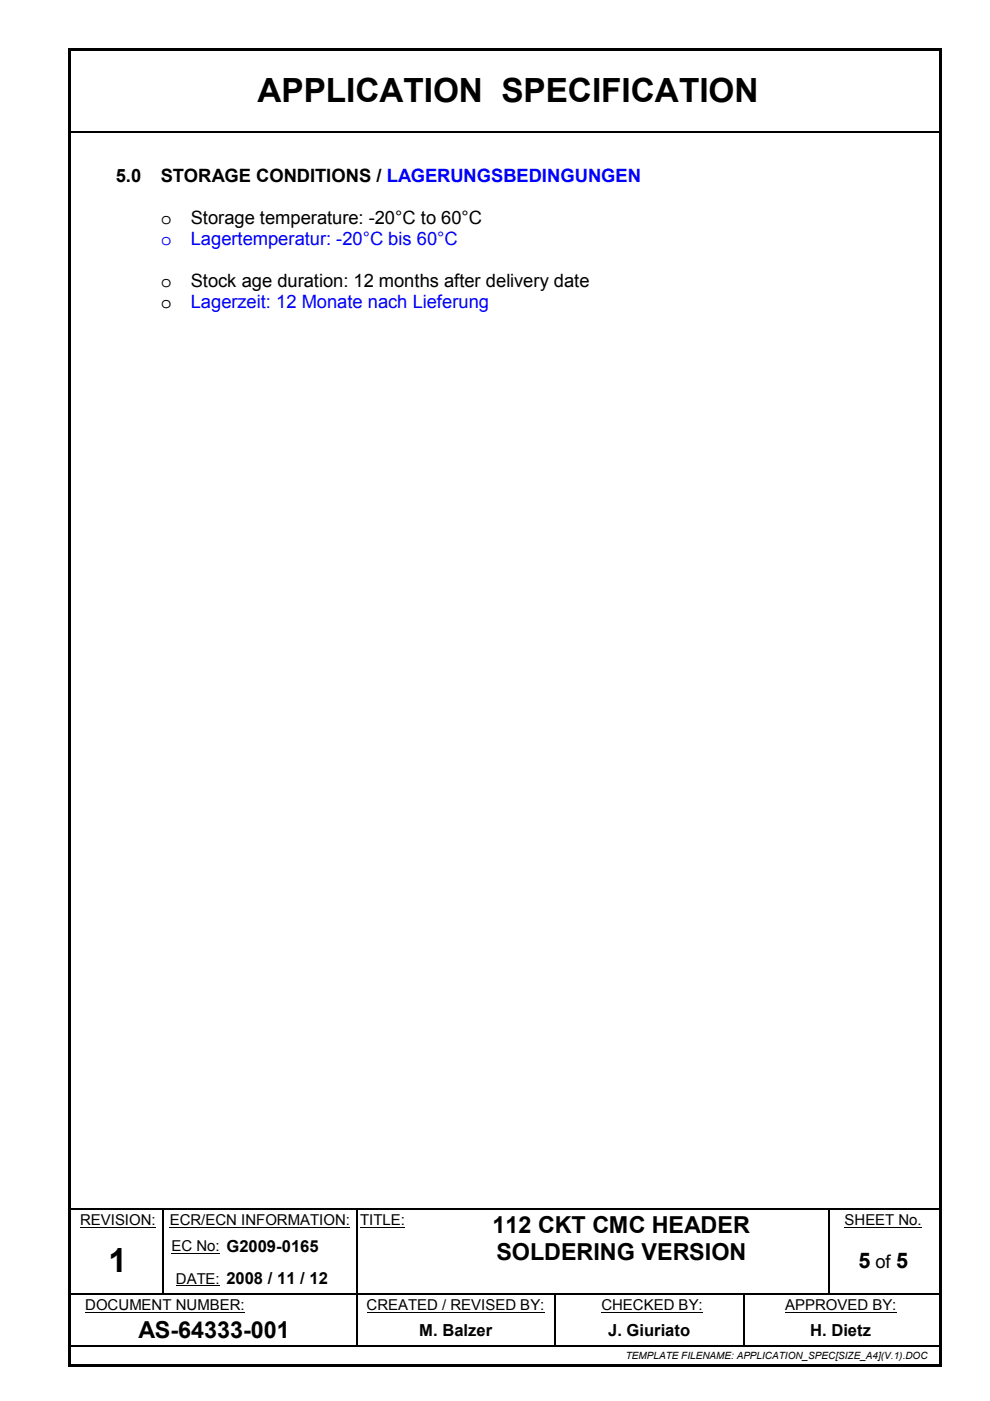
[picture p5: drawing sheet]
<svg xmlns="http://www.w3.org/2000/svg" width="210mm" height="297mm" viewBox="0 0 210 297" stroke-linecap="round" stroke-linejoin="round" font-family="sans-serif">
<defs><g id="words">
<g font-size="7.1">
<text x="54.6" y="21.7">APPLICATION SPECIFICATION</text>
<text x="23" y="269.7">1</text>
</g>
<g font-size="5">
<text x="104.4" y="261.4">112 CKT CMC HEADER</text>
<text x="105.2" y="267.1">SOLDERING VERSION</text>
<text x="29.3" y="283.7">AS-64333-001</text>
</g>
<g font-size="4.6">
<text x="182" y="268.8">5</text>
<text x="190" y="268.8">5</text>
</g>
<g font-size="3.9">
<text x="24.6" y="38.5">5.0</text>
<text x="34.1" y="38.5">STORAGE CONDITIONS / LAGERUNGSBEDINGUNGEN</text>
<text x="34.1" y="47.5">o</text>
<text x="40.4" y="47.5">Storage temperature: -20°C to 60°C</text>
<text x="34.1" y="60.9">o</text>
<text x="34.1" y="65.4">o</text>
<text x="40.4" y="60.9">Stock age duration: 12 months after delivery date</text>
<text x="185.6" y="268.8">of</text>
</g>
<g font-size="3.9" fill="#00f">
<text x="34.1" y="51.9">o</text>
<text x="40.4" y="51.9">Lagertemperatur: -20°C bis 60°C</text>
<text x="40.4" y="65.4">Lagerzeit: 12 Monate nach Lieferung</text>
</g>
<g font-size="3.5">
<text x="88.9" y="283.2">M. Balzer</text>
<text x="128.9" y="283.2">J. Giuriato</text>
<text x="171.8" y="283.2">H. Dietz</text>
</g>
<g font-size="3.2">
<text x="17" y="259.8">REVISION:</text>
<text x="36" y="259.8">ECR/ECN INFORMATION:</text>
<text x="76.4" y="259.8">TITLE:</text>
<text x="179.1" y="259.8">SHEET No.</text>
<text x="36.4" y="265.3">EC No: G2009-0165</text>
<text x="37.3" y="272.2">DATE: 2008 / 11 / 12</text>
<text x="18.1" y="277.8">DOCUMENT NUMBER:</text>
<text x="77.7" y="277.8">CREATED / REVISED BY:</text>
<text x="127.5" y="277.8">CHECKED BY:</text>
<text x="166.5" y="277.8">APPROVED BY:</text>
</g>
<text font-size="2.1" x="132.7" y="288.1">TEMPLATE FILENAME: APPLICATION_SPEC[SIZE_A4](V.1).DOC</text>
</g></defs>
<path d="M15 27.9h184.1M15 256.4h19.5M34.8 256.4h40.7M75.8 256.4h11.7M87.8 256.4h87.9M176.1 256.4h22.7M75.6 279.1v6.2M117.6 279.1v6.2M15 285.5h60.4M75.8 285.5h41.6M117.8 285.5h39.8M157.9 285.5h40.7" fill="none" stroke="#000" stroke-width=".34"/>
<path d="M17 260.2h16M18.1 278.2h33.8M36 260.2h38.2M36.4 265.7h10.2M37.3 272.6h9.3M76.4 260.2h9.5M77.7 278.2h37.7M127.5 278.2h21.5M166.5 278.2h23.6M179.1 260.2h16.4" fill="none" stroke="#000" stroke-width=".21"/>
<g fill="#000">
<path d="M34.5 256.5h.3v.3h-.3zM34.5 256.2h.3v.3h-.3zM75.5 256.5h.2v.3h-.2zM75.5 256.2h.3v.3h-.3zM87.5 256.2h.3v.3h-.3zM175.7 256.5h.3v.3h-.3zM175.7 256.2h.4v.3h-.4zM198.8 256.2h.4v.3h-.4zM34.5 260.6h.3v.9h-.3zM34.5 267.4h.3v.9h-.3zM34.5 274.3h.3v.3h-.3zM46.6 274.3h.3v.3h-.3z"/>
<path d="M75.4 278.6h.4v.5h-.4zM75.5 260.6h.2v.9h-.2zM75.5 267.4h.2v.9h-.2zM75.5 274.3h.2v.5h-.2zM87.5 274.3h.3v.3h-.3zM117.4 278.6h.4v.5h-.4zM117.5 274.6h.2v.2h-.2zM117.5 274.3h.2v.3h-.2zM157.6 274.6h.2v.2h-.2zM157.6 274.3h.2v.3h-.2zM157.6 278.6h.2v.5h-.2zM175.7 260.6h.3v.9h-.3z"/>
<path d="M175.7 267.4h.3v.9h-.3zM175.7 274.3h.3v.3h-.3zM75.4 285.3h.4v.3h-.4zM117.4 285.3h.4v.3h-.4zM157.6 285.3h.3v.3h-.3zM198.6 285.3h.3v.3h-.3zM198.8 285.3h.4v.3h-.4z"/>
</g>
<g fill="none" stroke="#000" stroke-width=".25">
<path d="M34.6 256.8v3.8M75.6 256.8v3.8M175.9 256.8v3.8M15 274.4h19.5M34.6 261.5v5.9M34.6 268.3v6M34.8 274.4h11.8M46.9 274.4h28.6M75.6 261.5v5.9M75.6 268.3v6M75.6 274.8v3.8M75.7 274.4h11.8"/>
<path d="M87.8 274.4h29.7M117.6 274.8v3.8M117.7 274.4h39.9M157.7 274.8v3.8M157.7 279.1v6.2M157.8 274.4h17.9M175.9 261.5v5.9M175.9 268.3v6M176 274.4h23.1"/>
</g>
<g fill="#fff">
<path d="M19 12.5h18.9v14.2h-18.9z" fill-rule="evenodd"/>
<path d="M11.9 271.1h3v14.7h-3z" fill-rule="evenodd"/>
</g>
<path d="M14.5 10.2h.5v.5h-.5zM15 10.2h184.1v.5h-184.1zM199.1 10.2h.5v.5h-.5zM14.5 10.7h.5v278.6h-.5zM14.5 289.3h.5v.6h-.5zM15 289.3h184.1v.6h-184.1zM199.1 10.7h.5v278.6h-.5zM199.1 289.3h.5v.6h-.5z" fill="#000"/>
<use href="#words"/>
</svg>
